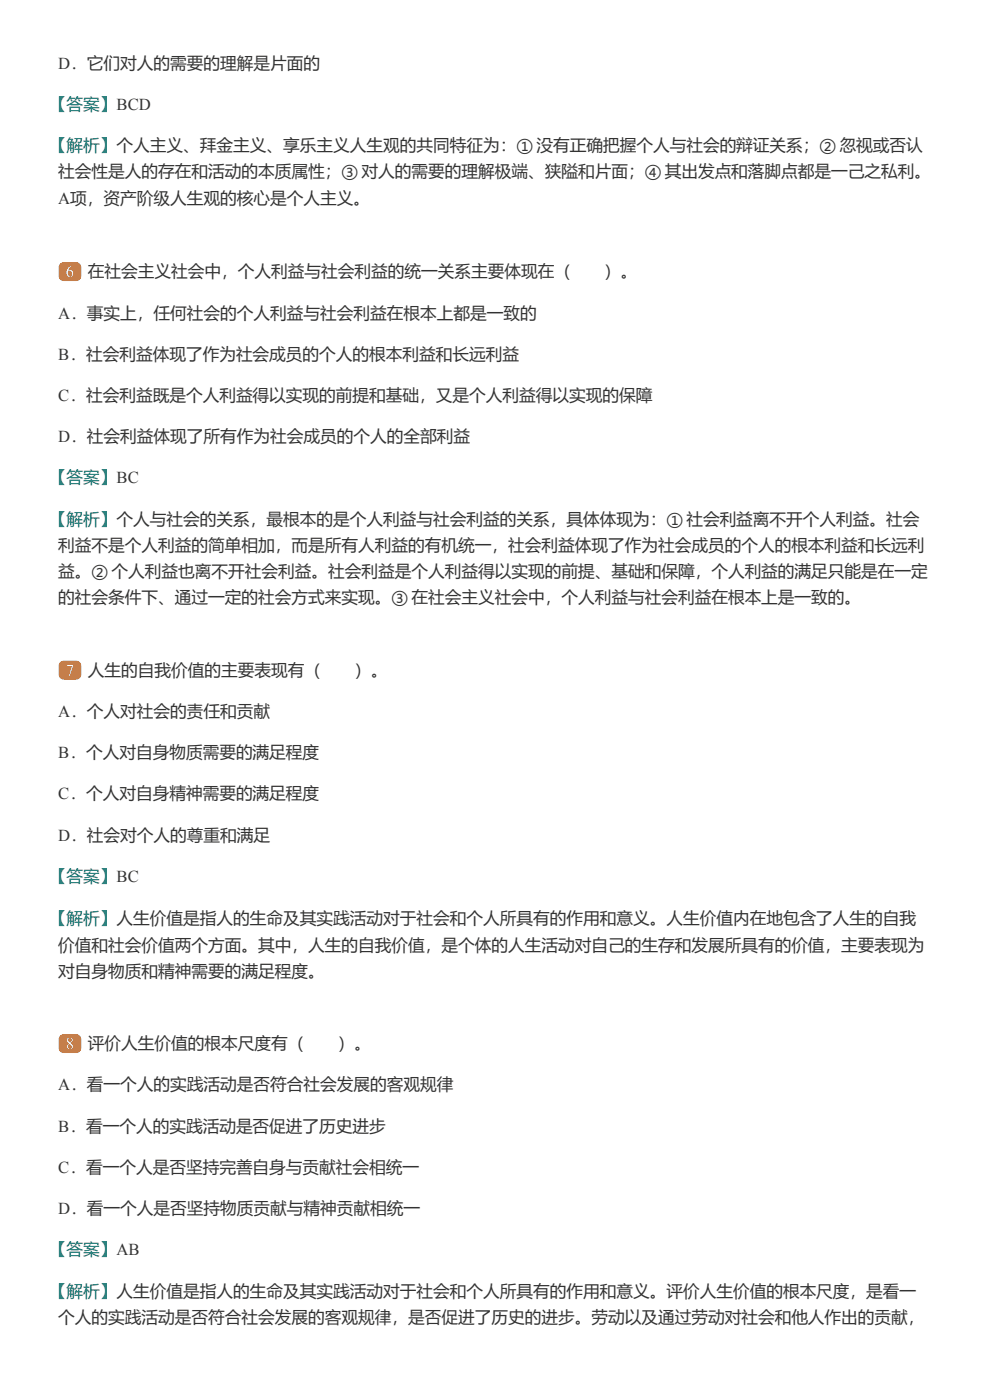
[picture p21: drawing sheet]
<svg xmlns="http://www.w3.org/2000/svg" width="210mm" height="297mm" viewBox="0 0 210 297" stroke-linecap="round" stroke-linejoin="round" font-family="sans-serif">
<defs><g id="words">
<g font-size="3.5" fill="#333">
<text x="12.3" y="14.6">D．它们对人的需要的理解是片面的</text>
<text x="12.3" y="37.6">社会性是人的存在和活动的本质属性；③ 对人的需要的理解极端、狭隘和片面；④ 其出发点和落脚点都是一己之私利。</text>
<text x="12.3" y="43.1">A项，资产阶级人生观的核心是个人主义。</text>
<text x="18.6" y="58.8">在社会主义社会中，个人利益与社会利益的统一关系主要体现在（</text>
<text x="128" y="58.8">）。</text>
<text x="12.3" y="67.5">A．事实上，任何社会的个人利益与社会利益在根本上都是一致的</text>
<text x="12.3" y="76.2">B．社会利益体现了作为社会成员的个人的根本利益和长远利益</text>
<text x="12.3" y="85">C．社会利益既是个人利益得以实现的前提和基础，又是个人利益得以实现的保障</text>
<text x="12.3" y="93.7">D．社会利益体现了所有作为社会成员的个人的全部利益</text>
<text x="12.3" y="116.7">利益不是个人利益的简单相加，而是所有人利益的有机统一，社会利益体现了作为社会成员的个人的根本利益和长远利</text>
<text x="12.3" y="122.3">益。② 个人利益也离不开社会利益。社会利益是个人利益得以实现的前提、基础和保障，个人利益的满足只能是在一定</text>
<text x="12.3" y="127.8">的社会条件下、通过一定的社会方式来实现。③ 在社会主义社会中，个人利益与社会利益在根本上是一致的。</text>
<text x="18.6" y="143.2">人生的自我价值的主要表现有（</text>
<text x="75.1" y="143.2">）。</text>
<text x="12.3" y="151.9">A．个人对社会的责任和贡献</text>
<text x="12.3" y="160.7">B．个人对自身物质需要的满足程度</text>
<text x="12.3" y="169.4">C．个人对自身精神需要的满足程度</text>
<text x="12.3" y="178.1">D．社会对个人的尊重和满足</text>
<text x="12.3" y="201.4">价值和社会价值两个方面。其中，人生的自我价值，是个体的人生活动对自己的生存和发展所具有的价值，主要表现为</text>
<text x="12.3" y="207">对自身物质和精神需要的满足程度。</text>
<text x="18.6" y="222.3">评价人生价值的根本尺度有（</text>
<text x="71.5" y="222.3">）。</text>
<text x="12.3" y="231.1">A．看一个人的实践活动是否符合社会发展的客观规律</text>
<text x="12.3" y="239.8">B．看一个人的实践活动是否促进了历史进步</text>
<text x="12.3" y="248.6">C．看一个人是否坚持完善自身与贡献社会相统一</text>
<text x="12.3" y="257.3">D．看一个人是否坚持物质贡献与精神贡献相统一</text>
<text x="12.3" y="280.3">个人的实践活动是否符合社会发展的客观规律，是否促进了历史的进步。劳动以及通过劳动对社会和他人作出的贡献，</text>
</g>
<g font-size="3.5" fill="#007874">
<text x="10.6" y="23.3">【答案】BCD</text>
<text x="10.6" y="32">【解析】个人主义、拜金主义、享乐主义人生观的共同特征为：① 没有正确把握个人与社会的辩证关系；② 忽视或否认</text>
<text x="10.6" y="102.4">【答案】BC</text>
<text x="10.6" y="111.2">【解析】个人与社会的关系，最根本的是个人利益与社会利益的关系，具体体现为：① 社会利益离不开个人利益。社会</text>
<text x="10.6" y="186.9">【答案】BC</text>
<text x="10.6" y="195.9">【解析】人生价值是指人的生命及其实践活动对于社会和个人所具有的作用和意义。人生价值内在地包含了人生的自我</text>
<text x="10.6" y="266">【答案】AB</text>
<text x="10.6" y="274.8">【解析】人生价值是指人的生命及其实践活动对于社会和个人所具有的作用和意义。评价人生价值的根本尺度，是看一</text>
</g>
<g font-size="3.5" fill="#fff">
<text x="13.9" y="58.8">6</text>
<text x="13.9" y="143.2">7</text>
<text x="13.9" y="222.3">8</text>
</g>
</g></defs>
<g fill="#e60">
<path d="M12.7 55.9l.8-.3h2.6a1.06 1.06 0 0 1 1.1 1v1.9a1.06 1.06 0 0 1-1.1 1.1h-2.6a1.06 1.06 0 0 1-1.1-1.1l.1-2.1z"/>
<path d="M12.7 140.3l.8-.3h2.6a1.06 1.06 0 0 1 1.1 1.1v1.8a1.06 1.06 0 0 1-1.1 1.1h-2.6a1.06 1.06 0 0 1-1.1-1.1l.1-2z"/>
<path d="M12.7 219.5l.8-.3h2.6a1.06 1.06 0 0 1 1.1 1v1.9a1.06 1.06 0 0 1-1.1 1h-2.6a1.06 1.06 0 0 1-1.1-1l.1-2.1z"/>
</g>
<use href="#words"/>
</svg>
